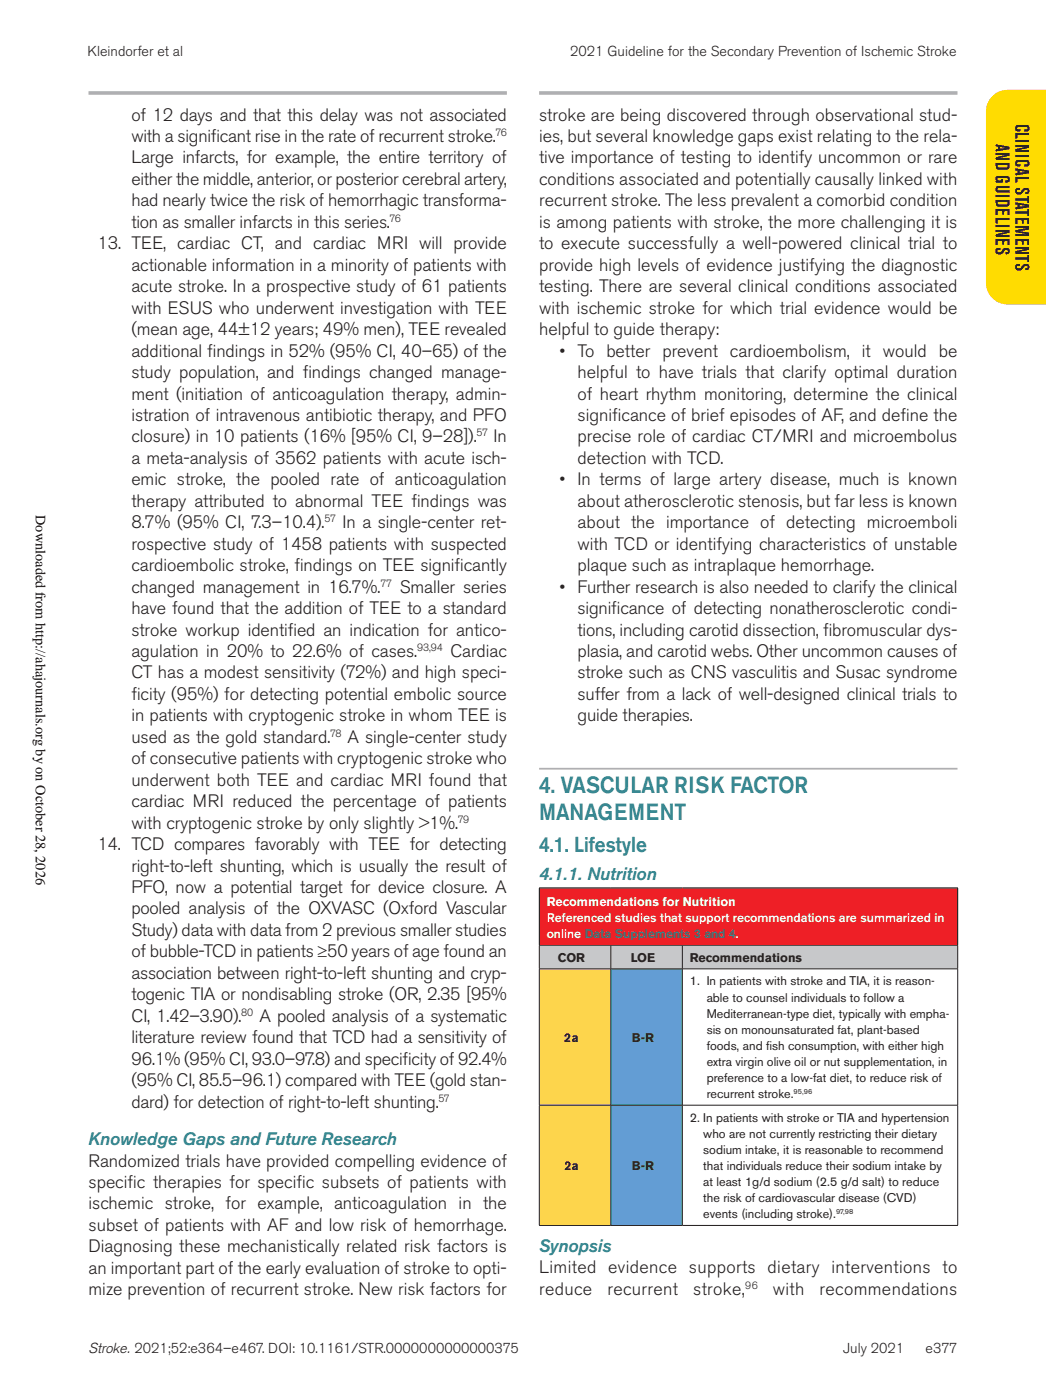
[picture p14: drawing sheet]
<svg xmlns="http://www.w3.org/2000/svg" width="206mm" height="276mm" viewBox="0 0 206 276" stroke-linecap="round" stroke-linejoin="round" font-family="sans-serif">
<defs><g id="words">
<g font-size="4.6" fill="#227d82">
<text x="106.4" y="156.4">4. VASCULAR RISK FACTOR</text>
<text x="106.4" y="161.7">MANAGEMENT</text>
</g>
<text font-size="4.2" fill="#227d82" x="106.4" y="168.1">4.1. Lifestyle</text>
<g font-size="3.9" fill="#231f20">
<text x="196.4" y="28.4" transform="rotate(90 196.4 28.4)">AND GUIDELINES</text>
<text x="200.3" y="24.4" transform="rotate(90 200.3 24.4)">CLINICAL STATEMENTS</text>
</g>
<g font-size="3.5" fill="#231f20">
<text x="25.9" y="23.8">of 12 days and that this delay was not associated</text>
<text x="106.4" y="23.8">stroke are being discovered through observational stud-</text>
<text x="25.9" y="28">with a signif</text>
<text x="41.6" y="28">icant rise in the rate of recurrent stroke.</text>
<text x="106.4" y="28">ies, but several knowledge gaps exist relating to the rela-</text>
<text x="25.9" y="32.3">Large infarcts, for example, the entire territory of</text>
<text x="106.4" y="32.3">tive importance of testing to identify uncommon or rare</text>
<text x="25.9" y="36.5">either the middle, anterior, or posterior cerebral artery,</text>
<text x="25.9" y="40.7">had nearly twice the risk of hemorrhagic transforma-</text>
<text x="106.4" y="36.5">conditions associated and potentially causally linked with</text>
<text x="106.4" y="40.7">recurrent stroke. The less prevalent a comorbid condition</text>
<text x="25.9" y="45">tion as smaller infarcts in this series.</text>
<text x="106.4" y="45">is among patients with stroke, the more challenging it is</text>
<text x="19.2" y="49.2">13. TEE, cardiac CT, and cardiac MRI will provide</text>
<text x="25.9" y="53.4">actionable information in a minority of patients with</text>
<text x="106.4" y="49.2">to execute successfully a well-powered clinical trial to</text>
<text x="106.4" y="53.4">provide high levels of evidence justifying the diagnostic</text>
<text x="25.9" y="57.7">acute stroke. In a prospective study of 61 patients</text>
<text x="106.4" y="57.7">testing. There are several clinical conditions associated</text>
<text x="25.9" y="61.9">with ESUS who underwent investigation with TEE</text>
<text x="106.4" y="61.9">with ischemic stroke for which trial evidence would be</text>
<text x="25.9" y="66.1">(mean age, 44±12 years; 49% men), TEE revealed</text>
<text x="25.9" y="70.4">additional f</text>
<text x="40.9" y="70.4">indings in 52% (95% CI, 40–65) of the</text>
<text x="106.4" y="66.1">helpful to guide therapy:</text>
<text x="110.4" y="70.4">• To better prevent cardioembolism, it would be</text>
<text x="25.9" y="74.6">study population, and f</text>
<text x="59.7" y="74.6">indings changed manage-</text>
<text x="113.9" y="74.6">helpful to have trials that clarify optimal duration</text>
<text x="25.9" y="78.8">ment (initiation of anticoagulation therapy, admin-</text>
<text x="25.9" y="83.1">istration of intravenous antibiotic therapy, and PFO</text>
<text x="113.9" y="78.8">of heart rhythm monitoring, determine the clinical</text>
<text x="113.9" y="83.1">signif</text>
<text x="120.8" y="83.1">icance of brief episodes of AF, and def</text>
<text x="177.7" y="83.1">ine the</text>
<text x="25.9" y="87.3">closure) in 10 patients (16% [95% CI, 9–28]).</text>
<text x="97.4" y="87.3">In</text>
<text x="113.9" y="87.3">precise role of cardiac CT/MRI and microembolus</text>
<text x="25.9" y="91.5">a meta-analysis of 3562 patients with acute isch-</text>
<text x="25.9" y="95.8">emic stroke, the pooled rate of anticoagulation</text>
<text x="110.4" y="95.8">• In terms of large artery disease, much is known</text>
<text x="113.9" y="91.5">detection with TCD.</text>
<text x="25.9" y="100">therapy attributed to abnormal TEE f</text>
<text x="81.2" y="100">indings was</text>
<text x="113.9" y="100">about atherosclerotic stenosis, but far less is known</text>
<text x="25.9" y="104.2">8.7% (95% CI, 7.3–10.4).</text>
<text x="67.6" y="104.2">In a single-center ret-</text>
<text x="113.9" y="104.2">about the importance of detecting microemboli</text>
<text x="25.9" y="108.5">rospective study of 1458 patients with suspected</text>
<text x="25.9" y="112.7">cardioembolic stroke, f</text>
<text x="58.1" y="112.7">indings on TEE signif</text>
<text x="89.7" y="112.7">icantly</text>
<text x="113.9" y="108.5">with TCD or identifying characteristics of unstable</text>
<text x="113.9" y="112.7">plaque such as intraplaque hemorrhage.</text>
<text x="25.9" y="116.9">changed management in 16.7%.</text>
<text x="78.9" y="116.9">Smaller series</text>
<text x="110.4" y="116.9">• Further research is also needed to clarify the clinical</text>
<text x="25.9" y="121.2">have found that the addition of TEE to a standard</text>
<text x="25.9" y="125.4">stroke workup identif</text>
<text x="56.8" y="125.4">ied an indication for antico-</text>
<text x="113.9" y="121.2">signif</text>
<text x="113.9" y="125.4">tions, including carotid dissection, f</text>
<text x="120.6" y="121.2">icance of detecting nonatherosclerotic condi-</text>
<text x="162.4" y="125.4">ibromuscular dys-</text>
<text x="25.9" y="129.6">agulation in 20% to 22.6% of cases.</text>
<text x="88.9" y="129.6">Cardiac</text>
<text x="113.9" y="129.6">plasia, and carotid webs. Other uncommon causes of</text>
<text x="25.9" y="133.9">CT has a modest sensitivity (72%) and high speci-</text>
<text x="113.9" y="133.9">stroke such as CNS vasculitis and Susac syndrome</text>
<text x="25.9" y="138.1">f</text>
<text x="25.9" y="138.1">icity (95%) for detecting potential embolic source</text>
<text x="25.9" y="142.3">in patients with cryptogenic stroke in whom TEE is</text>
<text x="113.9" y="138.1">suffer from a lack of well-designed clinical trials to</text>
<text x="113.9" y="142.3">guide therapies.</text>
<text x="25.9" y="146.6">used as the gold standard.</text>
<text x="68.6" y="146.6">A single-center study</text>
<text x="25.9" y="150.8">of consecutive patients with cryptogenic stroke who</text>
<text x="25.9" y="155">underwent both TEE and cardiac MRI found that</text>
<text x="25.9" y="159.3">cardiac MRI reduced the percentage of patients</text>
<text x="19.2" y="167.7">14. TCD compares favorably with TEE for detecting</text>
<text x="25.9" y="163.5">with cryptogenic stroke by only slightly</text>
<text x="84.7" y="163.5">1%.</text>
<text x="25.9" y="172">right-to-left shunting, which is usually the result of</text>
<text x="25.9" y="176.2">PFO, now a potential target for device closure. A</text>
<text x="25.9" y="180.4">pooled analysis of the OXVASC (Oxford Vascular</text>
<text x="25.9" y="184.7">Study) data with data from 2 previous smaller studies</text>
<text x="25.9" y="188.9">of bubble-TCD in patients ≥50 years of age found an</text>
<text x="25.9" y="193.1">association between right-to-left shunting and cryp-</text>
<text x="25.9" y="197.4">togenic TIA or nondisabling stroke (OR, 2.35 [95%</text>
<text x="25.9" y="201.6">CI, 1.42–3.90).</text>
<text x="51.2" y="201.6">A pooled analysis of a systematic</text>
<text x="25.9" y="205.8">literature review found that TCD had a sensitivity of</text>
<text x="25.9" y="210.1">96.1% (95% CI, 93.0–97.8) and specif</text>
<text x="25.9" y="214.3">(95% CI, 85.5–96.1) compared with TEE (gold stan-</text>
<text x="79.4" y="210.1">icity of 92.4%</text>
<text x="25.9" y="218.5">dard) for detection of right-to-left shunting.</text>
<text x="17.5" y="230.2">Randomized trials have provided compelling evidence of</text>
<text x="17.5" y="234.4">specif</text>
<text x="17.5" y="238.6">ischemic stroke, for example, anticoagulation in the</text>
<text x="25.2" y="234.4">ic therapies for specif</text>
<text x="58.5" y="234.4">ic subsets of patients with</text>
<text x="17.5" y="242.9">subset of patients with AF and low risk of hemorrhage.</text>
<text x="17.5" y="247.1">Diagnosing these mechanistically related risk factors is</text>
<text x="17.5" y="251.3">an important part of the early evaluation of stroke to opti-</text>
<text x="106.4" y="251.2">Limited evidence supports dietary interventions to</text>
<text x="17.5" y="255.6">mize prevention of recurrent stroke. New risk factors for</text>
<text x="106.4" y="255.4">reduce</text>
<text x="119.8" y="255.4">recurrent</text>
<text x="136.8" y="255.4">stroke,</text>
<text x="152.5" y="255.4">with</text>
<text x="161.7" y="255.4">recommendations</text>
</g>
<g font-size="3.5" fill="#227d82">
<text x="106.4" y="173.7">4.1.1. Nutrition</text>
<text x="17.5" y="225.9">Knowledge Gaps and Future Research</text>
<text x="106.4" y="246.9">Synopsis</text>
</g>
<text font-size="3" fill="#231f20" x="82.7" y="163.3">&gt;</text>
<g font-size="2.8" fill="#231f20">
<text x="17.3" y="11.1">Kleindorfer et al</text>
<text x="112.5" y="11.1">2021 Guideline for the Secondary Prevention of Ischemic Stroke</text>
<text x="17.5" y="266.9">Stroke. 2021;52:e364–e467. DOI: 10.1161/STR.0000000000000375</text>
<text x="166.3" y="266.9">July 2021</text>
<text x="182.6" y="266.9">e377</text>
</g>
<text font-size="2.8" x="7.1" y="101.6" transform="rotate(90 7.1 101.6)">Downloaded from http://ahajournals.org by on October 28, 2026</text>
<g font-size="2.5" fill="#fff">
<text x="107.9" y="178.7">Recommendations for Nutrition</text>
<text x="107.9" y="181.9">Referenced studies that support recommendations are summarized in</text>
<text x="107.9" y="185.1">online Data Supplements 3 and 4.</text>
</g>
<g font-size="2.5" fill="#231f20">
<text x="110.1" y="189.8">COR</text>
<text x="124.4" y="189.8">LOE</text>
<text x="136.1" y="189.8">Recommendations</text>
<text x="136.1" y="194.4">1. In patients with stroke and TIA, it is reason-</text>
<text x="139.4" y="197.6">able to counsel individuals to follow a</text>
<text x="139.4" y="200.8">Mediterranean-type diet, typically with empha-</text>
<text x="139.4" y="204">sis on monounsaturated fat, plant-based</text>
<text x="111.3" y="205.5">2a</text>
<text x="124.7" y="205.5">B-R</text>
<text x="139.4" y="207.1">foods, and f</text>
<text x="151.2" y="207.1">ish consumption, with either high</text>
<text x="139.4" y="210.3">extra virgin olive oil or nut supplementation, in</text>
<text x="139.4" y="213.5">preference to a low-fat diet, to reduce risk of</text>
<text x="136.1" y="221.3">2. In patients with stroke or TIA and hypertension</text>
<text x="139.4" y="216.7">recurrent stroke.</text>
<text x="138.8" y="224.5">who are not currently restricting their dietary</text>
<text x="138.8" y="227.7">sodium intake, it is reasonable to recommend</text>
<text x="111.3" y="230.8">2a</text>
<text x="124.7" y="230.8">B-R</text>
<text x="138.8" y="230.9">that individuals reduce their sodium intake by</text>
<text x="138.8" y="234">at least 1g/d sodium (2.5 g/d salt) to reduce</text>
<text x="138.8" y="237.2">the risk of cardiovascular disease (CVD)</text>
<text x="138.8" y="240.4">events (including stroke).</text>
</g>
<g font-size="2.1" fill="#231f20">
<text x="97.8" y="26.8">76</text>
<text x="76.9" y="43.8">76</text>
<text x="94" y="86.1">57</text>
<text x="64" y="103">57</text>
<text x="75.1" y="115.7">77</text>
<text x="82.3" y="128.4">93,94</text>
<text x="65.2" y="145.4">78</text>
<text x="90.3" y="162.3">79</text>
<text x="47.6" y="200.4">80</text>
<text x="86.5" y="217.3">57</text>
<text x="147" y="254.2">96</text>
</g>
<g font-size="1.4" fill="#231f20">
<text x="156.6" y="215.8">95,96</text>
<text x="164.9" y="239.6">97,98</text>
</g>
</g></defs>
<path d="M17.5 18.3h82.5M106.4 18.3h82.5" fill="none" stroke="#aeafb3" stroke-width=".71" stroke-linecap="butt"/>
<path d="M195.5 19.2a4.2 4.2 0 0 1 3.3-1.5h7.6v42.4h-7.6a4.2 4.2 0 0 1-4.3-4.3v-33.8a4.2 4.2 0 0 1 1-2.8z" fill="#ffdc01"/>
<path d="M106.4 151.7h82.5" fill="none" stroke="#aeafb3" stroke-width=".35"/>
<path d="M106.4 175.2h82.6v11.3h-82.6z" fill="#ee1f26"/>
<path d="M106.4 186.5h14.1v4.7h-14.1zM120.5 186.5h14.1v4.7h-14.1zM134.6 186.5h54.4v4.7h-54.4z" fill="#c7c8ca"/>
<path d="M106.4 191.2h14.1v26.9h-14.1zM106.4 218.1h14.1v23.7h-14.1z" fill="#fdd54c"/>
<path d="M120.5 191.2h14.1v26.9h-14.1zM120.5 218.1h14.1v23.7h-14.1z" fill="#639dd4"/>
<g fill="none" stroke="#231f20" stroke-width=".2">
<path d="M106.4 175.2h82.6M106.4 175.2v11.2M189 175.2v11.2M106.4 191.2h82.6M106.4 186.5h82.6M106.4 186.5v4.6M106.4 191.2v26.8M120.5 186.5v4.6M120.5 191.2v26.8M134.6 186.5v4.6M134.6 191.2v26.8M189 186.5v4.6"/>
<path d="M189 191.2v26.8M106.4 218.1h82.6M106.4 218.1v23.6M120.5 218.1v23.6M134.6 218.1v23.6M189 218.1v23.6M106.4 241.8h82.6"/>
</g>
<use href="#words"/>
</svg>
